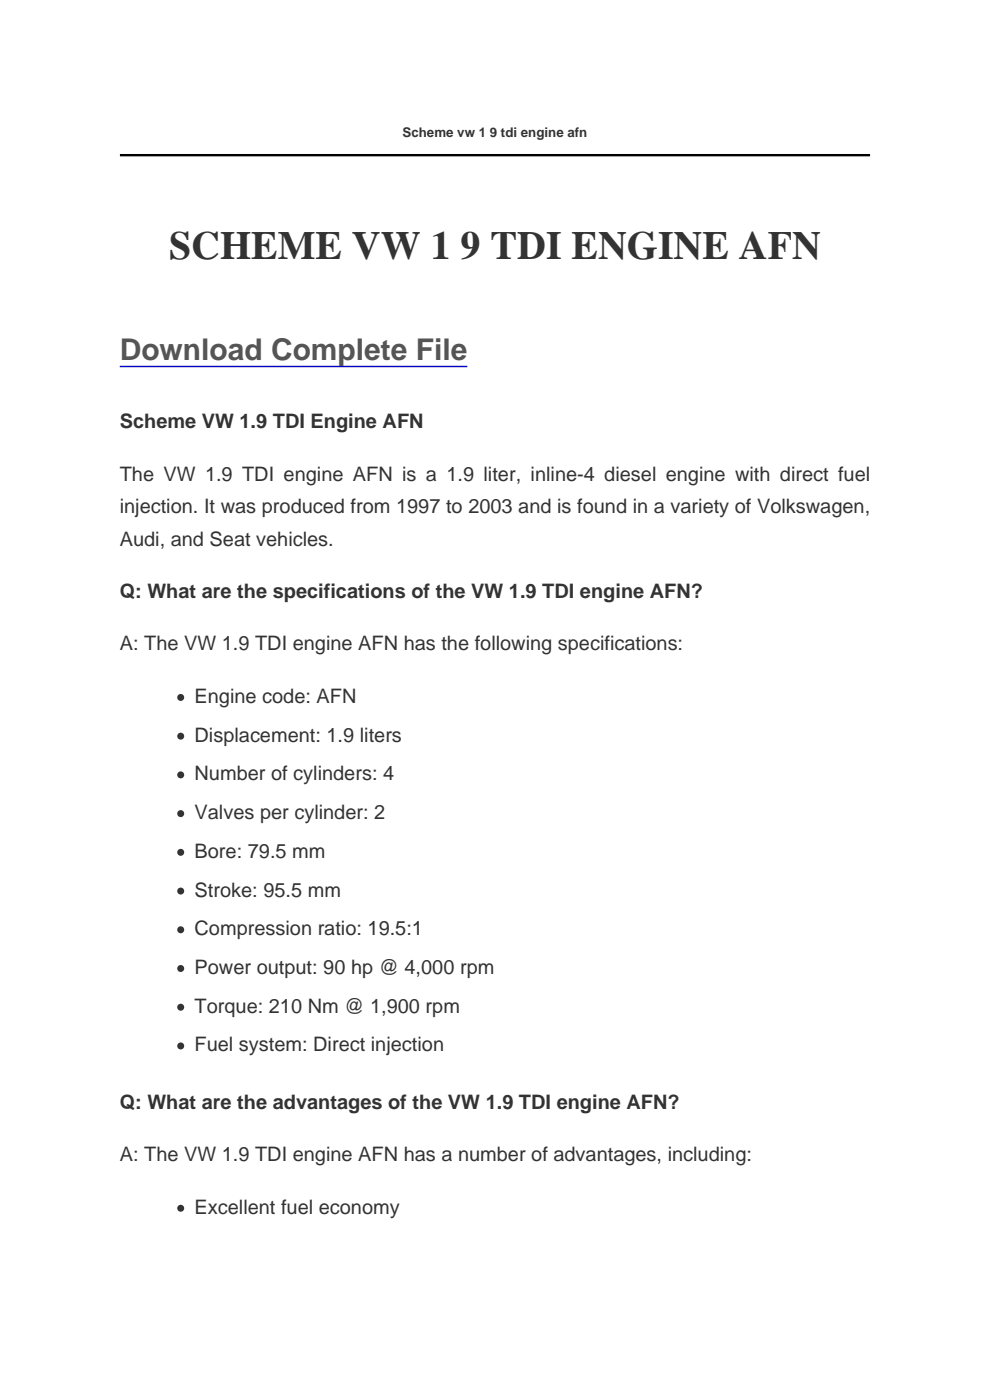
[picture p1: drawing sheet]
<svg xmlns="http://www.w3.org/2000/svg" width="210mm" height="297mm" viewBox="0 0 210 297" stroke-linecap="round" stroke-linejoin="round" font-family="sans-serif">
<defs><g id="words">
<text font-size="8.5" fill="#333" x="35.9" y="54.9">SCHEME VW 1 9 TDI ENGINE AFN</text>
<text font-size="6.3" fill="#555" x="25.4" y="76.4">Download Complete File</text>
<g font-size="4.2" fill="#333">
<text x="25.4" y="90.8">Scheme VW 1.9 TDI Engine AFN</text>
<text x="25.4" y="102">The VW 1.9 TDI engine AFN is a 1.9 liter, inline-4 diesel engine with direct fuel</text>
<text x="25.4" y="108.9">injection. It was produced from 1997 to 2003 and is found in a variety of Volkswagen,</text>
<text x="25.4" y="115.7">Audi, and Seat vehicles.</text>
<text x="25.4" y="126.9">Q: What are the specifications of the VW 1.9 TDI engine AFN?</text>
<text x="25.4" y="138">A: The VW 1.9 TDI engine AFN has the following specifications:</text>
<text x="41.3" y="149.1">Engine code: AFN</text>
<text x="41.3" y="157.3">Displacement: 1.9 liters</text>
<text x="41.3" y="165.6">Number of cylinders: 4</text>
<text x="41.3" y="173.8">Valves per cylinder: 2</text>
<text x="41.3" y="182">Bore: 79.5 mm</text>
<text x="41.3" y="190.2">Stroke: 95.5 mm</text>
<text x="41.3" y="198.4">Compression ratio: 19.5:1</text>
<text x="41.3" y="206.6">Power output: 90 hp @ 4,000 rpm</text>
<text x="41.3" y="214.8">Torque: 210 Nm @ 1,900 rpm</text>
<text x="41.3" y="223.1">Fuel system: Direct injection</text>
<text x="25.4" y="235.2">Q: What are the advantages of the VW 1.9 TDI engine AFN?</text>
<text x="25.4" y="246.4">A: The VW 1.9 TDI engine AFN has a number of advantages, including:</text>
<text x="41.3" y="257.5">Excellent fuel economy</text>
</g>
<text font-size="2.8" fill="#333" x="85.4" y="29.1">Scheme vw 1 9 tdi engine afn</text>
</g></defs>
<path d="M25.4 32.9h159.2" fill="none" stroke="#000" stroke-width=".53"/>
<path d="M25.4 77.8h73.7" fill="none" stroke="#00c" stroke-width=".32"/>
<g fill="#333">
<circle cx="38.3" cy="148" r=".74"/>
<circle cx="38.3" cy="156.2" r=".74"/>
<circle cx="38.3" cy="164.4" r=".74"/>
<circle cx="38.3" cy="172.6" r=".74"/>
<circle cx="38.3" cy="180.8" r=".74"/>
<circle cx="38.3" cy="189" r=".74"/>
<circle cx="38.3" cy="197.2" r=".74"/>
<circle cx="38.3" cy="205.5" r=".74"/>
<circle cx="38.3" cy="213.7" r=".74"/>
<circle cx="38.3" cy="221.9" r=".74"/>
<circle cx="38.3" cy="256.3" r=".74"/>
</g>
<use href="#words"/>
</svg>
